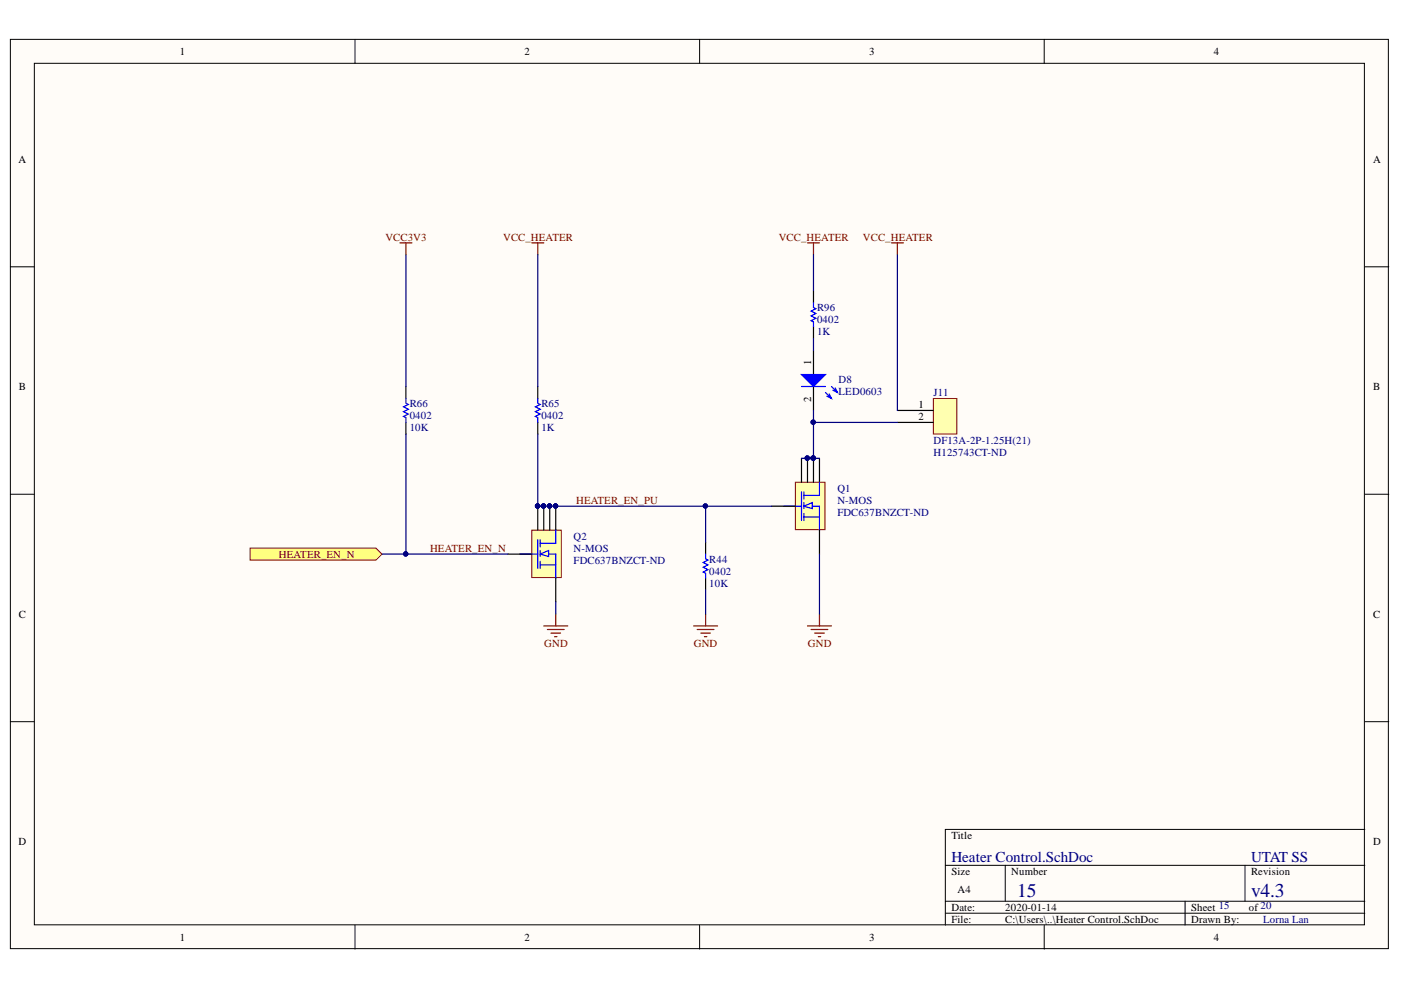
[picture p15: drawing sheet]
<svg xmlns="http://www.w3.org/2000/svg" width="297mm" height="210mm" viewBox="0 0 297 210" stroke-linecap="round" stroke-linejoin="round" font-family="sans-serif">
<defs><g id="words">
<g font-size="4.1" fill="#000080">
<text x="215.7" y="190.2">15</text>
<text x="265.2" y="190.2">v4.3</text>
</g>
<g font-size="3.2" fill="#000080">
<text x="201.7" y="182.7">Heater Control.SchDoc</text>
<text x="265.2" y="182.7">UTAT SS</text>
</g>
<g font-size="2.3">
<text x="38.1" y="11.7">1</text>
<text x="111.2" y="11.7">2</text>
<text x="184.3" y="11.7">3</text>
<text x="257.4" y="11.7">4</text>
<text x="3.9" y="34.5">A</text>
<text x="291.1" y="34.5">A</text>
<text x="172" y="77.4" transform="rotate(-90 172 77.4)">1</text>
<text x="4" y="82.7">B</text>
<text x="291.1" y="82.7">B</text>
<text x="172" y="85.2" transform="rotate(-90 172 85.2)">2</text>
<text x="194.7" y="86.5">1</text>
<text x="194.7" y="89">2</text>
<text x="4" y="130.9">C</text>
<text x="291.1" y="130.9">C</text>
<text x="3.9" y="179.2">D</text>
<text x="201.7" y="177.9">Title</text>
<text x="291.1" y="179.2">D</text>
<text x="201.7" y="185.5">Size</text>
<text x="214.4" y="185.5">Number</text>
<text x="265.2" y="185.5">Revision</text>
<text x="203" y="189.3">A4</text>
<text x="201.7" y="193.1">Date:</text>
<text x="201.7" y="195.7">File:</text>
<text x="213.1" y="193.1">2020-01-14</text>
<text x="213.1" y="195.7">C:\Users\..\Heater Control.SchDoc</text>
<text x="252.6" y="193.1">Sheet 15</text>
<text x="252.6" y="195.7">Drawn By:</text>
<text x="264.8" y="193.1">of 20</text>
<text x="38.1" y="199.5">1</text>
<text x="111.2" y="199.5">2</text>
<text x="184.3" y="199.5">3</text>
<text x="257.4" y="199.5">4</text>
</g>
<g font-size="2.3" fill="#800000">
<text x="81.7" y="51">VCC3V3</text>
<text x="106.7" y="51">VCC_HEATER</text>
<text x="165.1" y="51">VCC_HEATER</text>
<text x="182.9" y="51">VCC_HEATER</text>
<text x="122.1" y="106.9">HEATER_EN_PU</text>
<text x="59.1" y="118.3">HEATER_EN_N</text>
<text x="91.2" y="117">HEATER_EN_N</text>
<text x="115.4" y="137.3">GND</text>
<text x="147.1" y="137.3">GND</text>
<text x="171.3" y="137.3">GND</text>
</g>
<g font-size="2.3" fill="#000080">
<text x="173.2" y="66">R96</text>
<text x="173.2" y="71.1">1K</text>
<text x="173.2" y="68.5">0402</text>
<text x="177.8" y="81.2">D8</text>
<text x="177.8" y="83.7">LED0603</text>
<text x="197.9" y="84">J11</text>
<text x="86.9" y="86.3">R66</text>
<text x="86.9" y="88.8">0402</text>
<text x="114.8" y="86.3">R65</text>
<text x="114.8" y="88.8">0402</text>
<text x="86.9" y="91.3">10K</text>
<text x="114.8" y="91.3">1K</text>
<text x="197.9" y="94.1">DF13A-2P-1.25H(21)</text>
<text x="197.9" y="96.6">H125743CT-ND</text>
<text x="177.5" y="104.3">Q1</text>
<text x="177.5" y="106.9">N-MOS</text>
<text x="177.5" y="109.4">FDC637BNZCT-ND</text>
<text x="121.6" y="119.5">FDC637BNZCT-ND</text>
<text x="121.6" y="114.5">Q2</text>
<text x="121.6" y="117">N-MOS</text>
<text x="150.4" y="119.3">R44</text>
<text x="150.4" y="124.4">10K</text>
<text x="150.4" y="121.8">0402</text>
<text x="267.8" y="195.7">Lorna Lan</text>
</g>
</g></defs>
<g fill="#fffcf8" stroke="#000" stroke-width=".21">
<path d="M2.2 8.3h292.2v192.8h-292.2z"/>
<path d="M7.3 13.4h282v182.7h-282z"/>
</g>
<g fill="none" stroke="#000" stroke-width=".21">
<path d="M75.3 8.3v5.1M148.3 8.3v5.1M221.4 8.3v5.1M2.2 56.6h5.1M289.4 56.6h5.1M2.2 104.8h5.1M289.4 104.8h5.1M2.2 153h5.1M289.4 153h5.1M289.4 175.9h-89v20.3M75.3 196.2v5M148.3 196.2v5"/>
<path d="M200.4 183.5h89M200.4 191.1h89M200.4 193.6h89M213.1 183.5v7.6M221.4 196.2v5M251.3 191.1v5.1M264 183.5v7.6"/>
</g>
<path d="M197.9 84.5h5v7.5h-5z" fill="#ffffb0" stroke="#800000" stroke-width=".21"/>
<path d="M190.3 87h7.6M190.3 89.6h7.6" fill="none" stroke="#000" stroke-width=".25"/>
<path d="M53 116.2h26.7l1.3 1.3-1.3 1.3h-26.7z" fill-rule="evenodd" fill="#ffff80" stroke="#800000" stroke-width=".21"/>
<path d="M84.8 51.5h2.5M86.1 51.5v2.5" fill="none" stroke="#800000" stroke-width=".25"/>
<path d="M112.8 112.4h6.2v10.1h-6.2z" fill="#ffffb0" stroke="#800000" stroke-width=".21"/>
<path d="M110.2 117.5h3.8M114 114.4v6.1M114.5 117.5l1.8-.8v1.3zM114.5 114.4v1.6M114.5 116.7v1.3M114.5 119v1.5M114.5 119.8h3.3M116.3 117.5h1.5v5.1M117.8 112.4v2.8h-3.3" fill="none" stroke="#00f" stroke-width=".25"/>
<path d="M107.7 117.5h5.1M114 107.3v5.1M115.3 107.3v5.1M116.6 107.3v5.1M117.8 107.3v5.1M117.8 122.6v5" fill="none" stroke="#000" stroke-width=".25"/>
<g fill="#000080" stroke="#000080" stroke-width=".21">
<circle cx="114" cy="107.3" r=".46"/>
<circle cx="115.2" cy="107.3" r=".46"/>
<circle cx="116.5" cy="107.3" r=".46"/>
<circle cx="117.8" cy="107.3" r=".46"/>
</g>
<path d="M115.3 132.7h5.1M116.1 133.5h3.5M116.8 134.2h2M117.6 135h.5M117.8 130.2v2.5M171.2 132.7h5.1M172 133.5h3.5M172.7 134.2h2.1M173.5 135h.5M173.7 130.2v2.5" fill="none" stroke="#800000" stroke-width=".25"/>
<path d="M168.6 102.3h6.3v10h-6.3z" fill="#ffffb0" stroke="#800000" stroke-width=".21"/>
<g fill="none" stroke="#00f" stroke-width=".25">
<path d="M114 84.5v1l.5 .3-1 .5 1 .5-1 .5 1 .5-1 .5 .5 .2v1.1M169.9 81.9h5.1M175 83.2l1.3 1.3M175.8 83.5l.5 1-1-.5M176.3 81.9l1.3 1.3M177.1 82.3l.5 .9-1-.5M166.1 107.3h3.8M169.9 104.3v6.1M170.4 107.3l1.8-.7v1.2zM170.4 104.3v1.5M170.4 106.6v1.2M170.4 108.9v1.5"/>
<path d="M170.4 109.6h3.3M172.2 107.3h1.5v5.1M173.7 102.3v2.7h-3.3"/>
</g>
<path d="M172.5 74.3v5.1M114 81.9v2.6M114 89.6v2.5M169.9 97.2v5.1M171.2 97.2v5.1M172.5 81.9v5.1M172.5 97.2v5.1M173.7 97.2v5.1M163.6 107.3h5.1M173.7 112.4v5.1" fill="none" stroke="#000" stroke-width=".25"/>
<g fill="#000080" stroke="#000080" stroke-width=".21">
<circle cx="171.2" cy="97.1" r=".46"/>
<circle cx="172.4" cy="97.1" r=".46"/>
</g>
<path d="M112.8 51.5h2.5M114 51.5v2.5" fill="none" stroke="#800000" stroke-width=".25"/>
<path d="M169.9 79.4h5.1l-2.5 2.5z" fill="#00f"/>
<path d="M169.9 79.4h5.1l-2.5 2.5zM172.5 64.2v1l.5 .3-1 .5 1 .5-1 .5 1 .5-1 .5 .5 .2v1.1M86.1 84.5v1l.5 .3-1 .5 1 .5-1 .5 1 .5-1 .5 .5 .2v1.1M149.6 117.5v1l.5 .3-1 .5 1 .5-1 .5 1 .5-1 .5 .5 .2v1.1" fill="none" stroke="#00f" stroke-width=".25"/>
<path d="M171.2 51.5h2.5M172.5 51.5v2.5M189 51.5h2.5M190.3 51.5v2.5M147.1 132.7h5M147.8 133.5h3.6M148.6 134.2h2M149.3 135h.6M149.6 130.2v2.5" fill="none" stroke="#800000" stroke-width=".25"/>
<path d="M172.5 61.6v2.6M172.5 69.3v2.5M86.1 81.9v2.6M86.1 89.6v2.5M149.6 114.9v2.6M149.6 122.6v2.5" fill="none" stroke="#000" stroke-width=".25"/>
<g fill="none" stroke="#000080" stroke-width=".25">
<path d="M86.1 54v27.9M114 54v27.9M172.5 54v7.6M190.3 54v33M172.5 71.8v2.5M86.1 92.1v25.4M114 92.1v15.2h49.6M169.9 97.2h3.8M172.5 87v2.6M190.3 89.6h-17.8v7.6M81 117.5h26.7M149.6 107.3v7.6"/>
<path d="M173.7 117.5v12.7M117.8 127.6v2.6M149.6 125.1v5.1"/>
</g>
<g fill="#000080" stroke="#000080" stroke-width=".21">
<circle cx="172.4" cy="97.1" r=".46"/>
<circle cx="172.4" cy="89.5" r=".46"/>
<circle cx="86" cy="117.4" r=".46"/>
<circle cx="171.2" cy="97.1" r=".46"/>
<circle cx="114" cy="107.3" r=".46"/>
<circle cx="115.2" cy="107.3" r=".46"/>
<circle cx="116.5" cy="107.3" r=".46"/>
<circle cx="117.8" cy="107.3" r=".46"/>
<circle cx="149.6" cy="107.3" r=".46"/>
</g>
<use href="#words"/>
</svg>
